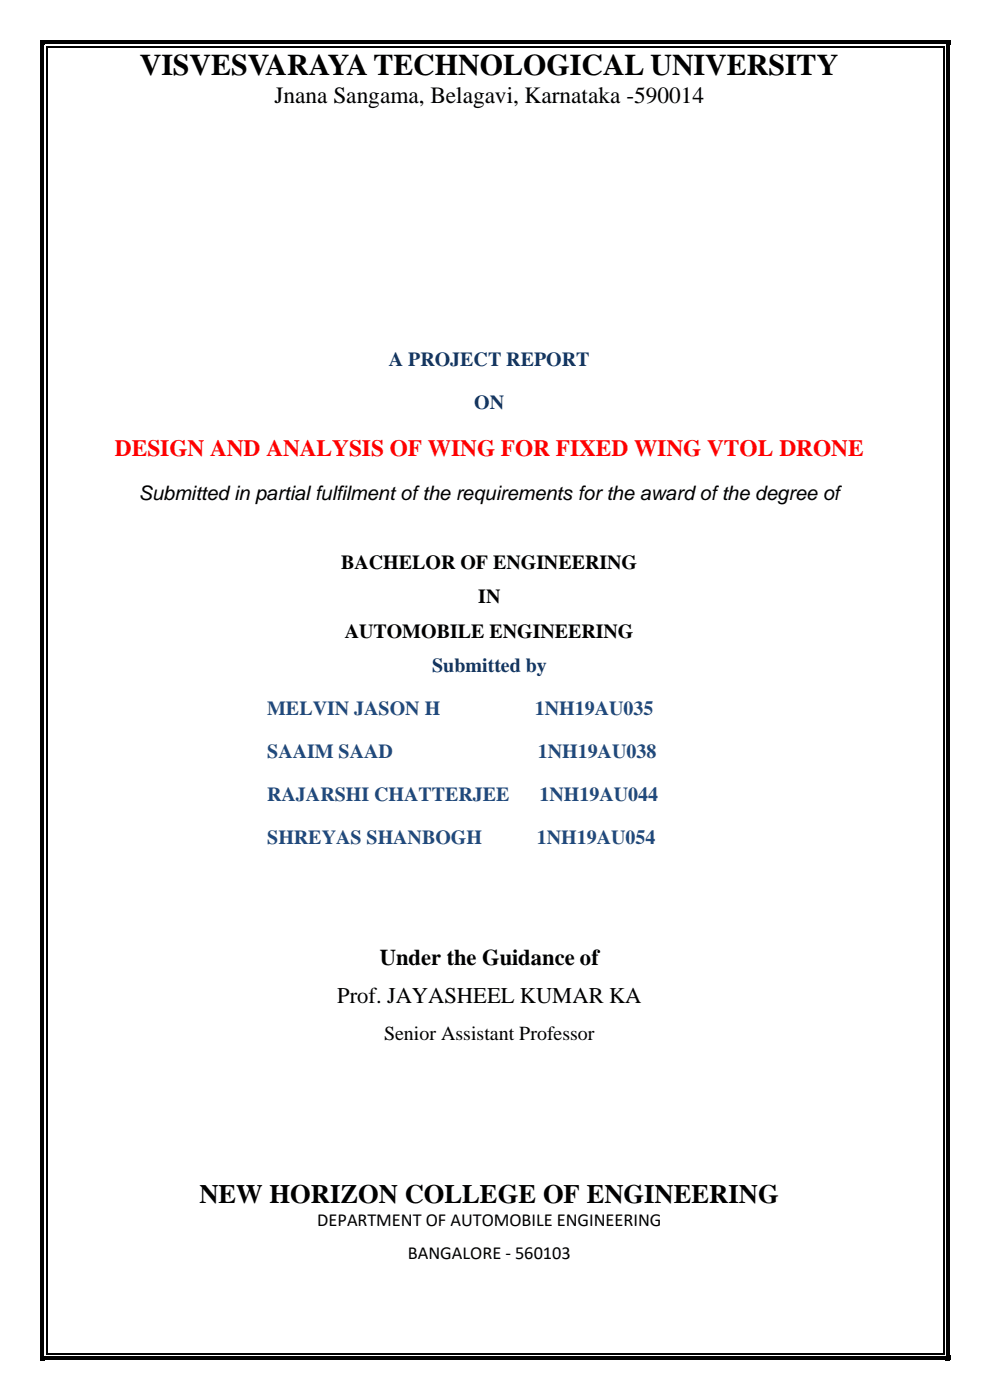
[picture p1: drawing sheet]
<svg xmlns="http://www.w3.org/2000/svg" width="210mm" height="297mm" viewBox="0 0 210 297" stroke-linecap="round" stroke-linejoin="round" font-family="sans-serif">
<defs><g id="words">
<text font-size="6.3" x="29.6" y="16">VISVESVARAYA TECHNOLOGICAL UNIVERSITY</text>
<text font-size="5.6" x="42.3" y="255.2">NEW HORIZON COLLEGE OF ENGINEERING</text>
<text font-size="5" x="58.2" y="21.9">Jnana Sangama, Belagavi, Karnataka -590014</text>
<text font-size="5" fill="#f00" x="24.4" y="96.7">DESIGN AND ANALYSIS OF WING FOR FIXED WING VTOL DRONE</text>
<g font-size="4.8">
<text x="80.6" y="204.6">Under the Guidance of</text>
<text x="71.5" y="212.8">Prof. JAYASHEEL KUMAR KA</text>
</g>
<g font-size="4.2" fill="#17365d">
<text x="82.5" y="77.7">A PROJECT REPORT</text>
<text x="100.6" y="86.9">ON</text>
<text x="91.7" y="142.6">Submitted by</text>
</g>
<g font-size="4.2">
<text x="29.4" y="106.1">Submitted in partial fulfilment of the requirements for the award of the degree of</text>
<text x="72.4" y="120.7">BACHELOR OF ENGINEERING</text>
<text x="101.4" y="128">IN</text>
<text x="73.1" y="135.3">AUTOMOBILE ENGINEERING</text>
<text x="81.5" y="220.5">Senior Assistant Professor</text>
</g>
<g font-size="4.2" fill="#1f497d">
<text x="56.7" y="151.7">MELVIN JASON H</text>
<text x="113.5" y="151.7">1NH19AU035</text>
<text x="56.7" y="160.8">SAAIM SAAD</text>
<text x="114.1" y="160.8">1NH19AU038</text>
<text x="56.7" y="170">RAJARSHI CHATTERJEE</text>
<text x="114.5" y="170">1NH19AU044</text>
<text x="56.7" y="179.1">SHREYAS SHANBOGH</text>
<text x="113.9" y="179.1">1NH19AU054</text>
</g>
<g font-size="3.9">
<text x="67.3" y="260.1">DEPARTMENT OF AUTOMOBILE ENGINEERING</text>
<text x="86.5" y="267.2">BANGALORE - 560103</text>
</g>
</g></defs>
<g fill="#000">
<path d="M8.5 8.5h1v1.5h-1z" fill-rule="evenodd"/>
<path d="M8.5 8.5h1.5v1h-1.5z" fill-rule="evenodd"/>
</g>
<g fill="#fff">
<path d="M9.5 9.5h.3v.5h-.3z" fill-rule="evenodd"/>
<path d="M9.5 9.5h.5v.3h-.5z" fill-rule="evenodd"/>
</g>
<g fill="#000">
<path d="M9.8 9.8h.2v.2h-.2z" fill-rule="evenodd"/>
<path d="M9.8 9.8h.2v.2h-.2z" fill-rule="evenodd"/>
<path d="M10 8.5h190v1h-190z" fill-rule="evenodd"/>
</g>
<path d="M10 9.5h190v.3h-190z" fill-rule="evenodd" fill="#fff"/>
<path d="M10 9.9h190" fill="none" stroke="#000" stroke-width=".25"/>
<g fill="#000">
<path d="M200 8.5h1.6v1h-1.6z" fill-rule="evenodd"/>
<path d="M200.5 8.5h1.1v1.5h-1.1z" fill-rule="evenodd"/>
</g>
<g fill="#fff">
<path d="M200.3 9.5h.2v.5h-.2z" fill-rule="evenodd"/>
<path d="M200 9.5h.5v.3h-.5z" fill-rule="evenodd"/>
</g>
<g fill="#000">
<path d="M200 9.8h.3v.2h-.3z" fill-rule="evenodd"/>
<path d="M200 9.8h.3v.2h-.3z" fill-rule="evenodd"/>
<path d="M8.5 10h1v277h-1z" fill-rule="evenodd"/>
</g>
<path d="M9.5 10h.3v277h-.3z" fill-rule="evenodd" fill="#fff"/>
<path d="M9.9 10v277" fill="none" stroke="#000" stroke-width=".25"/>
<path d="M200.5 10h1.1v277h-1.1z" fill-rule="evenodd" fill="#000"/>
<path d="M200.3 10h.2v277h-.2z" fill-rule="evenodd" fill="#fff"/>
<path d="M200.2 10v277" fill="none" stroke="#000" stroke-width=".25"/>
<g fill="#000">
<path d="M8.5 287h1v1.6h-1z" fill-rule="evenodd"/>
<path d="M8.5 287.5h1.5v1.1h-1.5z" fill-rule="evenodd"/>
</g>
<g fill="#fff">
<path d="M9.5 287h.3v.5h-.3z" fill-rule="evenodd"/>
<path d="M9.5 287.3h.5v.2h-.5z" fill-rule="evenodd"/>
</g>
<g fill="#000">
<path d="M9.8 287h.2v.3h-.2z" fill-rule="evenodd"/>
<path d="M9.8 287h.2v.3h-.2z" fill-rule="evenodd"/>
<path d="M10 287.5h190v1.1h-190z" fill-rule="evenodd"/>
</g>
<path d="M10 287.3h190v.2h-190z" fill-rule="evenodd" fill="#fff"/>
<path d="M10 287.1h190" fill="none" stroke="#000" stroke-width=".25"/>
<g fill="#000">
<path d="M200 287.5h1.6v1.1h-1.6z" fill-rule="evenodd"/>
<path d="M200.5 287h1.1v1.6h-1.1z" fill-rule="evenodd"/>
</g>
<g fill="#fff">
<path d="M200.3 287h.2v.5h-.2z" fill-rule="evenodd"/>
<path d="M200 287.3h.5v.2h-.5z" fill-rule="evenodd"/>
</g>
<g fill="#000">
<path d="M200 287h.3v.3h-.3z" fill-rule="evenodd"/>
<path d="M200 287h.3v.3h-.3z" fill-rule="evenodd"/>
</g>
<use href="#words"/>
</svg>
